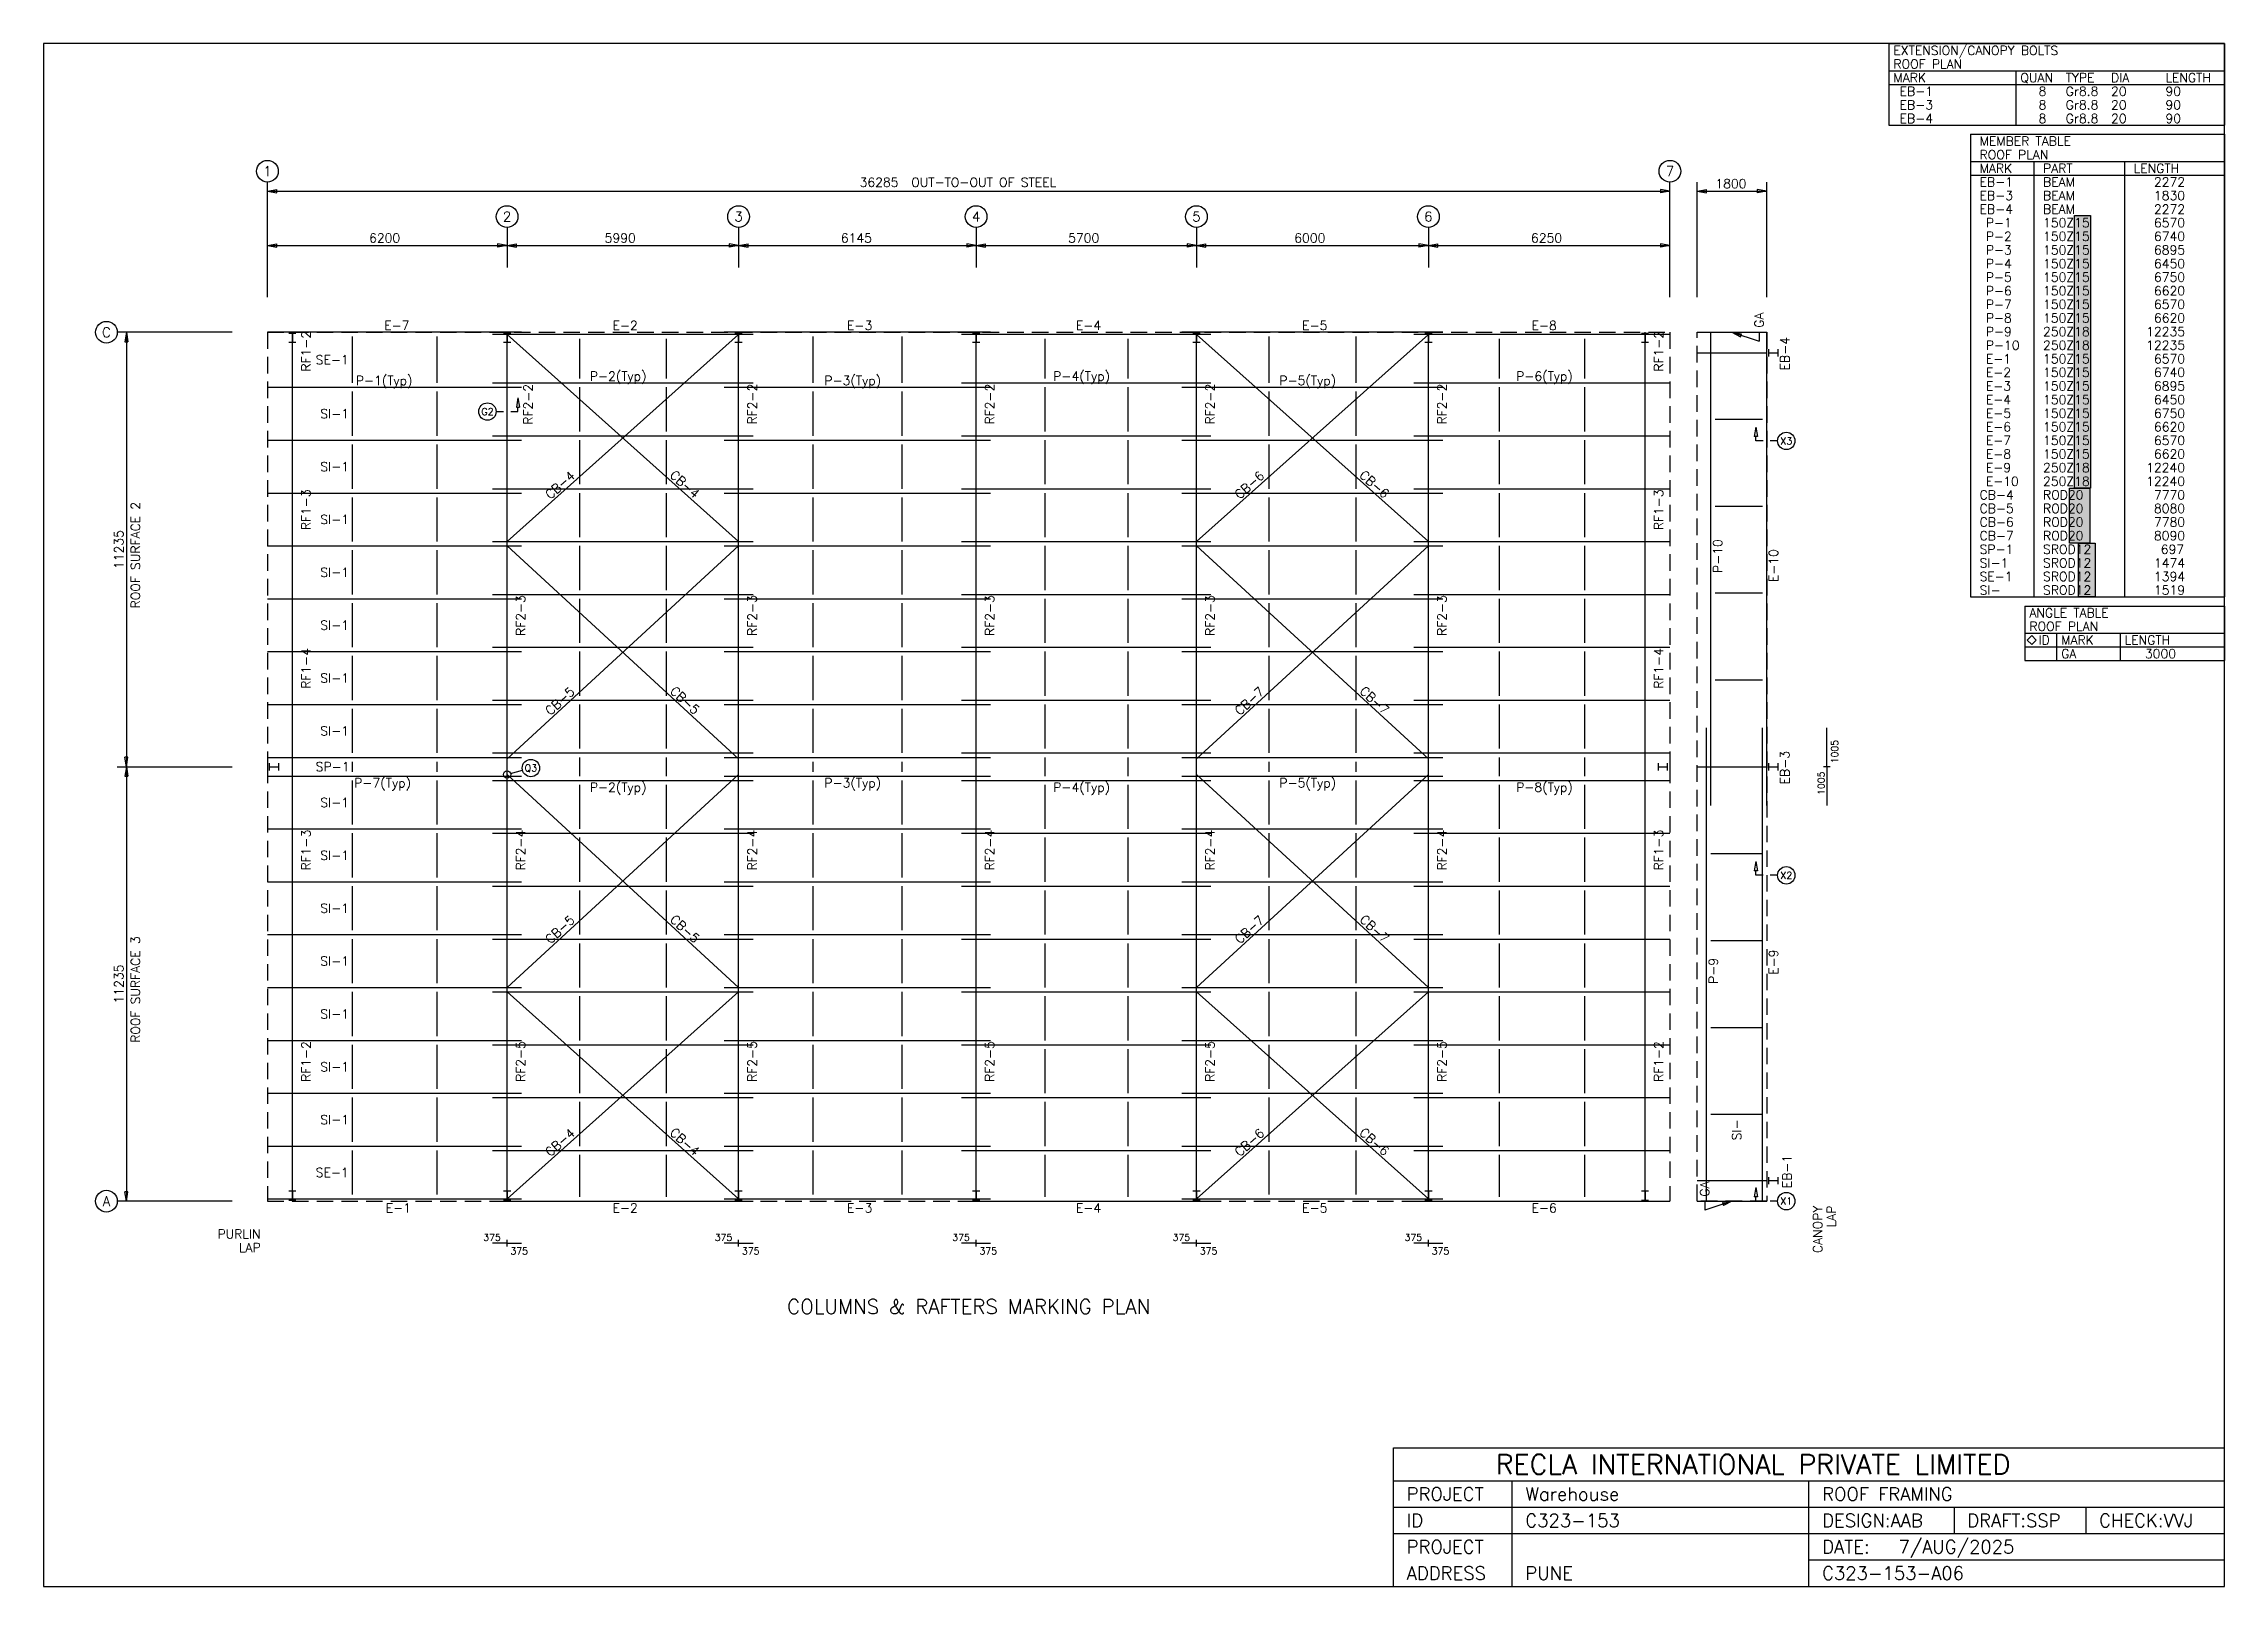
# Model space of a CAD drawing. Header units: millimetres. Extents: x 0 to 56419, y 0 to 39896.
import ezdxf
from ezdxf.enums import TextEntityAlignment as Align

# ---------------------------------------------------------------- set-up
doc = ezdxf.new("R2010")
doc.units = ezdxf.units.MM
doc.header["$MEASUREMENT"] = 0
doc.linetypes.add('CONTIN', pattern=[0])
doc.linetypes.add('DASHED', pattern=[638, 426.5, -211.5])
doc.layers.get('0').update_dxf_attribs({"linetype": 'CONTIN'})
for name, color, linetype in [('1', 7, 'CONTIN'), ('10', 10, 'CONTIN'), ('11', 7, 'CONTIN'), ('12', 6, 'CONTIN'), ('13', 1, 'CONTIN'), ('14', 7, 'CONTIN'), ('15', 7, 'CONTIN'), ('2', 6, 'CONTIN'), ('22', 7, 'CONTIN'), ('26', 7, 'CONTIN'), ('3', 7, 'CONTIN'), ('4', 7, 'CONTIN'), ('5', 5, 'DASHED'), ('6', 6, 'CONTIN'), ('7', 7, 'CONTIN')]:
    doc.layers.add(name, color=color, linetype=linetype)
doc.styles.add('SIMPLEX', font='SIMPLEX')

msp = doc.modelspace()

# ---------------------------------------------------------------- texts
at = {"layer": '11', "style": 'SIMPLEX'}
for s, height, p in [('36285', 234.6, (21111, 36194)), ('1800', 234.6, (43250, 36159)), ('6200', 234.6, (8421, 34752)), ('5990', 234.6, (14516, 34752)), ('6145', 234.6, (20624, 34752)), ('5700', 234.6, (26506, 34752)), ('6000', 234.6, (32356, 34752)), ('6250', 234.6, (38481, 34752)), ('375', 175.9, (11374, 8936)), ('375', 175.9, (17364, 8936)), ('375', 175.9, (23509, 8936)), ('375', 175.9, (29209, 8936)), ('375', 175.9, (35209, 8936)), ('375', 175.9, (12078, 8584)), ('375', 175.9, (18068, 8584)), ('375', 175.9, (24213, 8584)), ('375', 175.9, (29913, 8584)), ('375', 175.9, (35913, 8584))]:
    msp.add_text(s, height=height, dxfattribs=at).set_placement(p)
for s, height, p in [('11235', 234.6, (2063, 26310)), ('1005', 175.9, (46426, 21285)), ('1005', 175.9, (46074, 20467)), ('11235', 234.6, (2063, 15075))]:
    msp.add_text(s, height=height, rotation=90, dxfattribs=at).set_placement(p)
at = {"layer": '13', "style": 'SIMPLEX'}
for s, p in [('1', (5790, 36597)), ('7', (42075, 36597)), ('2', (11990, 35424)), ('3', (17980, 35424)), ('4', (24125, 35424)), ('5', (29825, 35424)), ('6', (35825, 35424)), ('C', (1625, 32432)), ('A', (1625, 9962))]:
    msp.add_text(s, height=253, dxfattribs=at).set_placement(p, align=Align.MIDDLE_CENTER)
at = {"layer": '14', "style": 'SIMPLEX'}
for s, height, p in [('RECLA INTERNATIONAL PRIVATE LIMITED', 511.8, (37568, 2900)), ('PROJECT', 341.2, (35265, 2218)), ('Warehouse', 341.2, (38335, 2218)), ('ROOF FRAMING', 341.2, (46012, 2218)), ('ID', 341.2, (35265, 1535)), ('C323-153', 341.2, (38335, 1535)), ('DESIGN:AAB', 341.2, (46012, 1535)), ('DRAFT:SSP', 341.2, (49766, 1535)), ('CHECK:VVJ', 341.2, (53178, 1535)), ('PROJECT', 341.2, (35265, 853)), ('DATE:', 341.2, (46012, 853)), (' 7/AUG/2025', 341.2, (47752, 853)), ('ADDRESS', 341.2, (35265, 171)), ('PUNE', 341.2, (38335, 171)), ('C323-153-A06', 341.2, (46012, 171))]:
    msp.add_text(s, height=height, dxfattribs=at).set_placement(p)
at = {"layer": '15', "style": 'SIMPLEX'}
msp.add_text(' OUT-TO-OUT OF STEEL', height=234.58, dxfattribs=at).set_placement((22284, 36194))
for s, p in [('ROOF SURFACE 2', (2493, 25290)), ('ROOF SURFACE 3', (2493, 14055))]:
    msp.add_text(s, height=234.58, rotation=90, dxfattribs=at).set_placement(p)
msp.add_text('COLUMNS & RAFTERS MARKING PLAN', height=375.32, dxfattribs=at).set_placement((23932, 7048), align=Align.CENTER)
at = {"layer": '2', "style": 'SIMPLEX'}
for s, p in [('CANOPY', (46015, 9845)), (' LAP', (46367, 9845))]:
    msp.add_text(s, height=234.6, rotation=90, dxfattribs=at).set_placement(p, align=Align.RIGHT)
for s, p in [('PURLIN', (5614, 8995)), ('LAP', (5614, 8643))]:
    msp.add_text(s, height=234.6, dxfattribs=at).set_placement(p, align=Align.RIGHT)
at = {"layer": '3', "style": 'SIMPLEX'}
for s, p in [(' E-7', (8649, 32491)), (' E-2', (14557, 32491)), (' E-3', (20624, 32491)), (' E-4', (26547, 32491)), (' E-5', (32397, 32491)), (' E-8', (38334, 32491)), ('SE-1', (7039, 31603)), (' P-1(Typ)', (7916, 31067)), (' P-2(Typ)', (13970, 31180)), (' P-3(Typ)', (20038, 31067)), (' P-4(Typ)', (25960, 31180)), (' P-5(Typ)', (31810, 31067)), (' P-6(Typ)', (37935, 31180)), ('SI-1', (7157, 30208)), ('SI-1', (7157, 28841)), ('SI-1', (7157, 27474)), ('SI-1', (7157, 26107)), ('SI-1', (7157, 24740)), ('SI-1', (7157, 23373)), ('SI-1', (7157, 22006)), ('SP-1', (7039, 21080)), (' P-7(Typ)', (7875, 20662)), (' P-3(Typ)', (20038, 20662)), (' P-5(Typ)', (31810, 20662)), ('SI-1', (7157, 20154)), (' P-2(Typ)', (13970, 20549)), (' P-4(Typ)', (25960, 20549)), (' P-8(Typ)', (37935, 20549)), ('SI-1', (7157, 18787)), ('SI-1', (7157, 17420)), ('SI-1', (7157, 16053)), ('SI-1', (7157, 14686)), ('SI-1', (7157, 13319)), ('SI-1', (7157, 11952)), ('SE-1', (7039, 10586)), (' E-1', (8690, 9669)), (' E-2', (14557, 9669)), (' E-3', (20624, 9669)), (' E-4', (26547, 9669)), (' E-5', (32397, 9669)), (' E-6', (38334, 9669))]:
    msp.add_text(s, height=234.6, dxfattribs=at).set_placement(p)
for s, rotation, p in [('GA', 90, (44499, 32549)), (' RF1-2', 90, (6904, 31253)), (' RF1-2', 90, (41899, 31253)), ('EB-4', 90, (45165, 31445)), (' RF2-2', 90, (12650, 29881)), (' RF2-2', 90, (18449, 29886)), (' RF2-2', 90, (24594, 29886)), (' RF2-2', 90, (30294, 29886)), (' RF2-2', 90, (36294, 29886)), ('CB-4', 41.775, (13107, 28099)), ('CB-4', 318.225, (16180, 28709)), ('CB-6', 41.727, (30944, 28100)), ('CB-6', 318.273, (34022, 28709)), (' RF1-3', 90, (6904, 27152)), (' RF1-3', 90, (41899, 27152)), (' P-10', 90, (43428, 26045)), (' E-10', 90, (44872, 25808)), (' RF2-3', 90, (12459, 24417)), (' RF2-3', 90, (18449, 24417)), (' RF2-3', 90, (24594, 24417)), (' RF2-3', 90, (30294, 24417)), (' RF2-3', 90, (36294, 24417)), (' RF1-4', 90, (6904, 23050)), (' RF1-4', 90, (41899, 23050)), ('CB-5', 42.6, (13111, 22508)), ('CB-5', 317.4, (16185, 23127)), ('CB-7', 42.553, (30948, 22508)), ('CB-7', 317.447, (34027, 23127)), ('EB-3', 90, (45165, 20740)), (' RF1-3', 90, (6904, 18352)), (' RF2-4', 90, (12459, 18352)), (' RF2-4', 90, (18449, 18352)), (' RF2-4', 90, (24594, 18352)), (' RF2-4', 90, (30294, 18352)), (' RF2-4', 90, (36294, 18352)), (' RF1-3', 90, (41899, 18352)), ('CB-5', 42.6, (13111, 16600)), ('CB-5', 317.4, (16185, 17219)), ('CB-7', 42.552, (30948, 16600)), ('CB-7', 317.448, (34027, 17219)), (' E-9', 90, (44872, 15654)), (' P-9', 90, (43315, 15417)), (' RF1-2', 90, (6904, 12884)), (' RF2-5', 90, (12459, 12884)), (' RF2-5', 90, (18449, 12884)), (' RF2-5', 90, (24594, 12884)), (' RF2-5', 90, (30294, 12884)), (' RF2-5', 90, (36294, 12884)), (' RF1-2', 90, (41899, 12884)), ('SI-', 90, (43918, 11534)), ('SI-', 90, (43918, 11534)), ('CB-4', 41.775, (13107, 11098)), ('CB-4', 318.225, (16180, 11707)), ('CB-6', 41.728, (30944, 11098)), ('CB-6', 318.272, (34022, 11707)), ('EB-1', 90, (45221, 10295)), ('GA', 90, (43092, 10079))]:
    msp.add_text(s, height=234.6, rotation=rotation, dxfattribs=at).set_placement(p)
at = {"layer": '7', "style": 'SIMPLEX'}
for s, p in [('G2', (11483, 30382)), ('X3', (45085, 29623)), ('Q3', (12606, 21162)), ('X2', (45085, 18388)), ('X1', (45085, 9962))]:
    msp.add_text(s, height=180.2, dxfattribs=at).set_placement(p, align=Align.MIDDLE_CENTER)

# ---------------------------------------------------------------- blocks, each defined once
blk = doc.blocks.new('RW1BLT')
for p, q in [((-8679.2852, 0), (0, 0)), ((-8679.2852, 0), (-8679.2852, -2111.1772)), ((0, 0), (0, -2111.1772)), ((-8679.2852, -703.72577), (0, -703.72577)), ((-8679.2852, -1055.5886), (0, -1055.5886)), ((-5395.231, -703.72577), (-5395.231, -2111.1772)), ((-8679.2852, -2111.1772), (0, -2111.1772))]:
    blk.add_line(p, q)
at = {"layer": '14', "style": 'SIMPLEX'}
for s, p in [('EXTENSION/CANOPY BOLTS', (-8561.9971, -293.21906)), ('ROOF PLAN', (-8561.9971, -645.08191)), ('MARK', (-8561.9971, -996.94482)), ('QUAN', (-5277.9434, -996.94482)), ('TYPE', (-4105.0674, -996.94482)), ('DIA', (-2932.1909, -996.94482)), ('LENGTH', (-1524.7393, -996.94482))]:
    blk.add_text(s, height=234.575272, dxfattribs=at).set_placement(p)
at = {"layer": '26', "style": 'SIMPLEX'}
for s, height, p in [(' EB-1', 234.575272, (-8561.9971, -1348.8077)), ('8', 234.57527, (-4808.793, -1348.8077)), ('Gr8.8', 234.575272, (-4105.0674, -1348.8077)), ('20', 234.575272, (-2932.1909, -1348.8077)), ('90', 234.575272, (-1524.7393, -1348.8077)), (' EB-3', 234.575272, (-8561.9971, -1700.6707)), ('8', 234.57527, (-4808.793, -1700.6707)), ('Gr8.8', 234.575272, (-4105.0674, -1700.6707)), ('20', 234.575272, (-2932.1909, -1700.6707)), ('90', 234.575272, (-1524.7393, -1700.6707)), (' EB-4', 234.575272, (-8561.9971, -2052.5334)), ('8', 234.57527, (-4808.793, -2052.5334)), ('Gr8.8', 234.575272, (-4105.0674, -2052.5334)), ('20', 234.575272, (-2932.1909, -2052.5334)), ('90', 234.575272, (-1524.7393, -2052.5334))]:
    blk.add_text(s, height=height, dxfattribs=at).set_placement(p)
blk = doc.blocks.new('RW1TBL')
for p, q in [((-6568.1074, 0), (0, 0)), ((-6568.1074, 0), (-6568.1074, -11963.341)), ((0, 0), (0, -11963.341)), ((-6568.1074, -703.72577), (0, -703.72577)), ((-6568.1074, -703.72577), (-6568.1074, -1055.5886)), ((-6568.1074, -1055.5886), (-6568.1074, -11963.341)), ((-6568.1074, -1055.5886), (0, -1055.5886)), ((-4926.0806, -703.72577), (-4926.0806, -1055.5886)), ((-4926.0806, -1055.5886), (-4926.0806, -11963.341)), ((-2580.3281, -703.72577), (-2580.3281, -1055.5886)), ((-2580.3281, -1055.5886), (-2580.3281, -11963.341)), ((-6568.1074, -11963.341), (0, -11963.341))]:
    blk.add_line(p, q)
at = {"layer": '14', "style": 'SIMPLEX'}
for s, p in [('MEMBER TABLE', (-6333.5322, -293.21906)), ('ROOF PLAN', (-6333.5322, -645.08191)), ('MARK', (-6333.5322, -996.94482)), ('PART', (-4691.5054, -996.94482)), ('LENGTH', (-2345.7529, -996.94482))]:
    blk.add_text(s, height=234.575272, dxfattribs=at).set_placement(p)
at = {"layer": '26', "style": 'SIMPLEX'}
for s, p in [('EB-1', (-6333.5322, -1348.8077)), ('BEAM', (-4691.5054, -1348.8077)), ('   2272', (-2345.7529, -1348.8077)), ('EB-3', (-6333.5322, -1700.6707)), ('BEAM', (-4691.5054, -1700.6707)), ('   1830', (-2345.7529, -1700.6707)), ('EB-4', (-6333.5322, -2052.5334)), (' P-1', (-6333.5322, -2404.3962)), ('BEAM', (-4691.5054, -2052.5334)), ('150Z15', (-4691.5054, -2404.3962)), ('   2272', (-2345.7529, -2052.5334)), ('   6570', (-2345.7529, -2404.3962)), (' P-2', (-6333.5322, -2756.259)), ('150Z15', (-4691.5054, -2756.259)), ('   6740', (-2345.7529, -2756.259)), (' P-3', (-6333.5322, -3108.1218)), (' P-4', (-6333.5322, -3459.9849)), ('150Z15', (-4691.5054, -3108.1218)), ('150Z15', (-4691.5054, -3459.9849)), ('   6895', (-2345.7529, -3108.1218)), ('   6450', (-2345.7529, -3459.9849)), (' P-5', (-6333.5322, -3811.8479)), (' P-6', (-6333.5322, -4163.7109)), ('150Z15', (-4691.5054, -3811.8479)), ('150Z15', (-4691.5054, -4163.7109)), ('   6750', (-2345.7529, -3811.8479)), ('   6620', (-2345.7529, -4163.7109)), (' P-7', (-6333.5322, -4515.5737)), ('150Z15', (-4691.5054, -4515.5737)), ('   6570', (-2345.7529, -4515.5737)), (' P-8', (-6333.5322, -4867.437)), (' P-9', (-6333.5322, -5219.2998)), ('250Z18', (-4691.5054, -5219.2998)), ('150Z15', (-4691.5054, -4867.437)), ('  12235', (-2345.7529, -5219.2998)), ('   6620', (-2345.7529, -4867.437)), (' P-10', (-6333.5322, -5571.1631)), ('250Z18', (-4691.5054, -5571.1631)), ('  12235', (-2345.7529, -5571.1631)), (' E-1', (-6333.5322, -5923.0259)), (' E-2', (-6333.5322, -6274.8892)), ('150Z15', (-4691.5054, -5923.0259)), ('150Z15', (-4691.5054, -6274.8892)), ('   6570', (-2345.7529, -5923.0259)), ('   6740', (-2345.7529, -6274.8892)), (' E-3', (-6333.5322, -6626.752)), (' E-4', (-6333.5322, -6978.6152)), ('150Z15', (-4691.5054, -6626.752)), ('150Z15', (-4691.5054, -6978.6152)), ('   6895', (-2345.7529, -6626.752)), ('   6450', (-2345.7529, -6978.6152)), (' E-5', (-6333.5322, -7330.4785)), ('150Z15', (-4691.5054, -7330.4785)), ('   6750', (-2345.7529, -7330.4785)), (' E-6', (-6333.5322, -7682.3408)), (' E-7', (-6333.5322, -8034.2041)), ('150Z15', (-4691.5054, -7682.3408)), ('150Z15', (-4691.5054, -8034.2041)), ('   6620', (-2345.7529, -7682.3408)), ('   6570', (-2345.7529, -8034.2041)), (' E-8', (-6333.5322, -8386.0674)), ('150Z15', (-4691.5054, -8386.0674)), ('   6620', (-2345.7529, -8386.0674)), (' E-9', (-6333.5322, -8737.9297)), (' E-10', (-6333.5322, -9089.793)), ('250Z18', (-4691.5054, -8737.9297)), ('250Z18', (-4691.5054, -9089.793)), ('  12240', (-2345.7529, -8737.9297)), ('  12240', (-2345.7529, -9089.793)), ('CB-4', (-6333.5322, -9441.6563)), ('CB-5', (-6333.5322, -9793.5195)), ('ROD20', (-4691.5054, -9441.6563)), ('ROD20', (-4691.5054, -9793.5195)), ('   7770', (-2345.7529, -9441.6563)), ('   8080', (-2345.7529, -9793.5195)), ('CB-6', (-6333.5322, -10145.382)), ('ROD20', (-4691.5054, -10145.382)), ('   7780', (-2345.7529, -10145.382)), ('CB-7', (-6333.5322, -10497.245)), ('SP-1', (-6333.5322, -10849.108)), ('SROD12', (-4691.5054, -10849.108)), ('ROD20', (-4691.5054, -10497.245)), ('   8090', (-2345.7529, -10497.245)), ('    697', (-2345.7529, -10849.108)), ('SI-1', (-6333.5322, -11200.971)), ('SROD12', (-4691.5054, -11200.971)), ('   1474', (-2345.7529, -11200.971)), ('SE-1', (-6333.5322, -11552.834)), ('SI-', (-6333.5322, -11904.697)), ('SROD12', (-4691.5054, -11552.834)), ('SROD12', (-4691.5054, -11904.697)), ('   1394', (-2345.7529, -11552.834)), ('   1519', (-2345.7529, -11904.697))]:
    blk.add_text(s, height=234.575272, dxfattribs=at).set_placement(p)
blk = doc.blocks.new('RW1ANGL')
for p, q in [((-5160.6558, 0), (-5160.6558, -1407.4515)), ((-5160.6558, 0), (0, 0)), ((0, 0), (0, -1407.4515)), ((-5160.6558, -703.72577), (0, -703.72577)), ((-5160.6558, -1055.5886), (0, -1055.5886)), ((-4339.6426, -703.72577), (-4339.6426, -1407.4515)), ((-2697.6155, -703.72577), (-2697.6155, -1407.4515)), ((-5160.6558, -1407.4515), (0, -1407.4515))]:
    blk.add_line(p, q)
at = {"layer": '14'}
for p, q in [((-5102.0122, -879.65723), (-4984.7241, -762.36963)), ((-4984.7241, -996.94482), (-5102.0122, -879.65723)), ((-4984.7241, -762.36963), (-4867.4365, -879.65723)), ((-4867.4365, -879.65723), (-4984.7241, -996.94482))]:
    blk.add_line(p, q, dxfattribs=at)
at = {"layer": '14', "style": 'SIMPLEX'}
for s, p in [('ANGLE TABLE', (-5043.3682, -293.21906)), ('ROOF PLAN', (-5043.3682, -645.08191)), ('ID', (-4808.793, -996.94482)), ('MARK', (-4222.3545, -996.94482)), ('LENGTH', (-2580.3279, -996.94482))]:
    blk.add_text(s, height=234.575272, dxfattribs=at).set_placement(p)
at = {"layer": '26', "style": 'SIMPLEX'}
for s, p in [('GA', (-4222.3545, -1348.8077)), ('   3000', (-2580.3279, -1348.8077))]:
    blk.add_text(s, height=234.575272, dxfattribs=at).set_placement(p)
blk = doc.blocks.new('WCOL')
for p, q in [((-10.2, 0), (10.2, 0)), ((0, 0), (0, -25.4)), ((-10.2, -25.4), (10.2, -25.4))]:
    blk.add_line(p, q)
blk = doc.blocks.new('ARROWP')
for p, q in [((0, 0), (-243.95827, 40.65971)), ((-243.95827, 40.65971), (-243.95827, -40.659706)), ((0, 0), (-243.95827, -40.659706))]:
    blk.add_line(p, q)
blk = doc.blocks.new('CUTSEC')
at = {"layer": '7'}
for p, q in [((-281, 0), (-94, 0)), ((94, 0), (281, 0)), ((281, 0), (281, 113))]:
    blk.add_line(p, q, dxfattribs=at)
at = {"layer": '7', "rotation": 90}
blk.add_blockref('ARROWP', (281, 357), dxfattribs=at)
blk = doc.blocks.new('ARROW')
for p, q in [((0, 0), (-243.95827, 40.65971)), ((-243.95827, 40.65971), (-243.95827, -40.659706)), ((0, 0), (-243.95827, -40.659706))]:
    blk.add_line(p, q)

# ---------------------------------------------------------------- hatches: boundary and pattern name
at = {"linetype": 'Continuous'}
h = msp.add_hatch(color=256, dxfattribs=at)
h.dxf.hatch_style = 1
h.paths.add_polyline_path([(52544, 35448), (52957, 35448), (52957, 28397), (52544, 28397)])
h.paths.add_polyline_path([(52416, 28404), (52934, 28404), (52934, 26978), (52416, 26978)])
h.paths.add_polyline_path([(52646, 26978), (53074, 26978), (53074, 25587), (52646, 25587)])

# ---------------------------------------------------------------- linework, layer by layer
for p, q in [((34923, 0), (34923, 3583)), ((34923, 3583), (56419, 3583)), ((56419, 0), (56419, 3583)), ((34923, 2730), (56419, 2730)), ((37994, 0), (37994, 2730)), ((45671, 0), (45671, 2730)), ((34923, 2047), (56419, 2047)), ((49424, 2047), (49424, 1365)), ((52836, 2047), (52836, 1365)), ((34923, 1365), (56419, 1365)), ((45671, 682), (56419, 682)), ((34923, 0), (56419, 0))]:
    msp.add_line(p, q)
for points in [[(52544, 35448), (52957, 35448), (52957, 28397), (52544, 28397)], [(52416, 28404), (52934, 28404), (52934, 26978), (52416, 26978)], [(52646, 26978), (53074, 26978), (53074, 25587), (52646, 25587)]]:
    msp.add_lwpolyline(points, close=True, dxfattribs=at)
at = {"layer": '1'}
for p, q in [((12365, 32432), (5790, 32432)), ((7985, 32320), (7985, 31121)), ((10175, 32320), (10175, 31121)), ((18355, 32374), (11615, 32374)), ((11990, 27023), (17980, 32374)), ((11990, 32374), (17980, 27023)), ((13861, 32261), (13861, 31234)), ((16108, 32261), (16108, 31234)), ((24500, 32432), (17605, 32432)), ((19903, 32320), (19903, 31121)), ((22201, 32320), (22201, 31121)), ((30200, 32374), (23750, 32374)), ((25900, 32261), (25900, 31234)), ((28050, 32261), (28050, 31234)), ((36200, 32432), (29450, 32432)), ((29825, 27023), (35825, 32374)), ((29825, 32374), (35825, 27023)), ((31700, 32320), (31700, 31121)), ((33950, 32320), (33950, 31121)), ((42075, 32374), (35450, 32374)), ((37656, 32261), (37656, 31234)), ((39863, 32261), (39863, 31234)), ((43135, 20192), (43135, 32432)), ((44578, 20192), (44578, 32432)), ((11615, 31121), (18355, 31121)), ((23750, 31121), (30200, 31121)), ((35450, 31121), (42075, 31121)), ((5790, 31009), (12365, 31009)), ((7985, 30896), (7985, 29754)), ((10175, 30896), (10175, 29754)), ((13861, 31009), (13861, 29867)), ((16108, 31009), (16108, 29867)), ((17605, 31009), (24500, 31009)), ((19903, 30896), (19903, 29754)), ((22201, 30896), (22201, 29754)), ((25900, 31009), (25900, 29867)), ((28050, 31009), (28050, 29867)), ((29450, 31009), (36200, 31009)), ((31700, 30896), (31700, 29754)), ((33950, 30896), (33950, 29754)), ((37656, 31009), (37656, 29867)), ((39863, 31009), (39863, 29867)), ((43247, 30185), (44466, 30185)), ((43247, 30185), (44466, 30185)), ((5790, 29642), (12365, 29642)), ((7985, 29529), (7985, 28387)), ((10175, 29529), (10175, 28387)), ((11615, 29754), (18355, 29754)), ((13861, 29642), (13861, 28500)), ((16108, 29642), (16108, 28500)), ((17605, 29642), (24500, 29642)), ((19903, 29529), (19903, 28387)), ((22201, 29529), (22201, 28387)), ((23750, 29754), (30200, 29754)), ((25900, 29642), (25900, 28500)), ((28050, 29642), (28050, 28500)), ((29450, 29642), (36200, 29642)), ((31700, 29529), (31700, 28387)), ((33950, 29529), (33950, 28387)), ((35450, 29754), (42075, 29754)), ((37656, 29642), (37656, 28500)), ((39863, 29642), (39863, 28500)), ((5790, 28275), (12365, 28275)), ((11615, 28387), (18355, 28387)), ((13861, 28275), (13861, 27133)), ((16108, 28275), (16108, 27133)), ((17605, 28275), (24500, 28275)), ((23750, 28387), (30200, 28387)), ((25900, 28275), (25900, 27133)), ((28050, 28275), (28050, 27133)), ((29450, 28275), (36200, 28275)), ((35450, 28387), (42075, 28387)), ((37656, 28275), (37656, 27133)), ((39863, 28275), (39863, 27133)), ((7985, 28162), (7985, 27020)), ((10175, 28162), (10175, 27020)), ((19903, 28162), (19903, 27020)), ((22201, 28162), (22201, 27020)), ((31700, 28162), (31700, 27020)), ((33950, 28162), (33950, 27020)), ((43247, 27938), (44466, 27938)), ((43247, 27938), (44466, 27938)), ((5790, 26908), (12365, 26908)), ((7985, 26795), (7985, 25653)), ((10175, 26795), (10175, 25653)), ((11615, 27020), (18355, 27020)), ((11990, 21397), (17980, 26905)), ((11990, 26905), (17980, 21397)), ((13861, 26908), (13861, 25766)), ((16108, 26908), (16108, 25766)), ((17605, 26908), (24500, 26908)), ((19903, 26795), (19903, 25653)), ((22201, 26795), (22201, 25653)), ((23750, 27020), (30200, 27020)), ((25900, 26908), (25900, 25766)), ((28050, 26908), (28050, 25766)), ((29450, 26908), (36200, 26908)), ((29825, 21397), (35825, 26905)), ((29825, 26905), (35825, 21397)), ((31700, 26795), (31700, 25653)), ((33950, 26795), (33950, 25653)), ((35450, 27020), (42075, 27020)), ((37656, 26908), (37656, 25766)), ((39863, 26908), (39863, 25766)), ((5790, 25541), (12365, 25541)), ((7985, 25428), (7985, 24286)), ((10175, 25428), (10175, 24286)), ((11615, 25653), (18355, 25653)), ((13861, 25541), (13861, 24399)), ((16108, 25541), (16108, 24399)), ((17605, 25541), (24500, 25541)), ((19903, 25428), (19903, 24286)), ((22201, 25428), (22201, 24286)), ((23750, 25653), (30200, 25653)), ((25900, 25541), (25900, 24399)), ((28050, 25541), (28050, 24399)), ((29450, 25541), (36200, 25541)), ((31700, 25428), (31700, 24286)), ((33950, 25428), (33950, 24286)), ((35450, 25653), (42075, 25653)), ((37656, 25541), (37656, 24399)), ((39863, 25541), (39863, 24399)), ((43247, 25691), (44466, 25691)), ((43247, 25691), (44466, 25691)), ((11615, 24286), (18355, 24286)), ((23750, 24286), (30200, 24286)), ((35450, 24286), (42075, 24286)), ((5790, 24174), (12365, 24174)), ((7985, 24061), (7985, 22919)), ((10175, 24061), (10175, 22919)), ((13861, 24174), (13861, 23032)), ((16108, 24174), (16108, 23032)), ((17605, 24174), (24500, 24174)), ((19903, 24061), (19903, 22919)), ((22201, 24061), (22201, 22919)), ((25900, 24174), (25900, 23032)), ((28050, 24174), (28050, 23032)), ((29450, 24174), (36200, 24174)), ((31700, 24061), (31700, 22919)), ((33950, 24061), (33950, 22919)), ((37656, 24174), (37656, 23032)), ((39863, 24174), (39863, 23032)), ((43247, 23444), (44466, 23444)), ((43247, 23444), (44466, 23444)), ((5790, 22806), (12365, 22806)), ((7985, 22694), (7985, 21552)), ((10175, 22694), (10175, 21552)), ((11615, 22919), (18355, 22919)), ((13861, 22806), (13861, 21665)), ((16108, 22806), (16108, 21665)), ((17605, 22806), (24500, 22806)), ((19903, 22694), (19903, 21552)), ((22201, 22694), (22201, 21552)), ((23750, 22919), (30200, 22919)), ((25900, 22806), (25900, 21665)), ((28050, 22806), (28050, 21665)), ((29450, 22806), (36200, 22806)), ((31700, 22694), (31700, 21552)), ((33950, 22694), (33950, 21552)), ((35450, 22919), (42075, 22919)), ((37656, 22806), (37656, 21665)), ((39863, 22806), (39863, 21665)), ((43022, 9962), (43022, 22202)), ((44466, 9962), (44466, 22202)), ((5790, 21439), (12365, 21439)), ((11615, 21552), (18355, 21552)), ((13861, 21439), (13861, 20955)), ((16108, 21439), (16108, 20955)), ((17605, 21439), (24500, 21439)), ((23750, 21552), (30200, 21552)), ((25900, 21439), (25900, 20955)), ((28050, 21439), (28050, 20955)), ((29450, 21439), (36200, 21439)), ((35450, 21552), (42075, 21552)), ((37656, 21439), (37656, 20955)), ((39863, 21439), (39863, 20955)), ((5790, 20955), (12365, 20955)), ((7985, 21327), (7985, 21068)), ((10175, 21327), (10175, 21068)), ((11990, 15489), (17980, 20997)), ((11990, 20997), (17980, 15489)), ((17605, 20955), (24500, 20955)), ((19903, 21327), (19903, 21068)), ((22201, 21327), (22201, 21068)), ((29450, 20955), (36200, 20955)), ((29825, 15489), (35825, 20997)), ((29825, 20997), (35825, 15489)), ((31700, 21327), (31700, 21068)), ((33950, 21327), (33950, 21068)), ((7985, 20842), (7985, 19701)), ((10175, 20842), (10175, 19701)), ((11615, 20842), (18355, 20842)), ((13861, 20730), (13861, 19588)), ((16108, 20730), (16108, 19588)), ((19903, 20842), (19903, 19701)), ((22201, 20842), (22201, 19701)), ((23750, 20842), (30200, 20842)), ((25900, 20730), (25900, 19588)), ((28050, 20730), (28050, 19588)), ((31700, 20842), (31700, 19701)), ((33950, 20842), (33950, 19701)), ((35450, 20842), (42075, 20842)), ((37656, 20730), (37656, 19588)), ((39863, 20730), (39863, 19588)), ((5790, 19588), (12365, 19588)), ((7985, 19475), (7985, 18333)), ((10175, 19475), (10175, 18333)), ((11615, 19475), (18355, 19475)), ((13861, 19363), (13861, 18221)), ((16108, 19363), (16108, 18221)), ((17605, 19588), (24500, 19588)), ((19903, 19475), (19903, 18333)), ((22201, 19475), (22201, 18333)), ((23750, 19475), (30200, 19475)), ((25900, 19363), (25900, 18221)), ((28050, 19363), (28050, 18221)), ((29450, 19588), (36200, 19588)), ((31700, 19475), (31700, 18333)), ((33950, 19475), (33950, 18333)), ((35450, 19475), (42075, 19475)), ((37656, 19363), (37656, 18221)), ((39863, 19363), (39863, 18221)), ((43135, 18950), (44466, 18950)), ((43135, 18950), (44466, 18950)), ((5790, 18221), (12365, 18221)), ((7985, 18108), (7985, 16966)), ((10175, 18108), (10175, 16966)), ((11615, 18108), (18355, 18108)), ((17605, 18221), (24500, 18221)), ((19903, 18108), (19903, 16966)), ((22201, 18108), (22201, 16966)), ((23750, 18108), (30200, 18108)), ((29450, 18221), (36200, 18221)), ((31700, 18108), (31700, 16966)), ((33950, 18108), (33950, 16966)), ((35450, 18108), (42075, 18108)), ((13861, 17996), (13861, 16854)), ((16108, 17996), (16108, 16854)), ((25900, 17996), (25900, 16854)), ((28050, 17996), (28050, 16854)), ((37656, 17996), (37656, 16854)), ((39863, 17996), (39863, 16854)), ((5790, 16854), (12365, 16854)), ((7985, 16741), (7985, 15599)), ((10175, 16741), (10175, 15599)), ((11615, 16741), (18355, 16741)), ((13861, 16629), (13861, 15487)), ((16108, 16629), (16108, 15487)), ((17605, 16854), (24500, 16854)), ((19903, 16741), (19903, 15599)), ((22201, 16741), (22201, 15599)), ((23750, 16741), (30200, 16741)), ((25900, 16629), (25900, 15487)), ((28050, 16629), (28050, 15487)), ((29450, 16854), (36200, 16854)), ((31700, 16741), (31700, 15599)), ((33950, 16741), (33950, 15599)), ((35450, 16741), (42075, 16741)), ((37656, 16629), (37656, 15487)), ((39863, 16629), (39863, 15487)), ((43135, 16703), (44466, 16703)), ((43135, 16703), (44466, 16703)), ((5790, 15487), (12365, 15487)), ((7985, 15374), (7985, 14232)), ((10175, 15374), (10175, 14232)), ((11615, 15374), (18355, 15374)), ((11990, 10021), (17980, 15372)), ((11990, 15372), (17980, 10021)), ((13861, 15262), (13861, 14120)), ((16108, 15262), (16108, 14120)), ((17605, 15487), (24500, 15487)), ((19903, 15374), (19903, 14232)), ((22201, 15374), (22201, 14232)), ((23750, 15374), (30200, 15374)), ((25900, 15262), (25900, 14120)), ((28050, 15262), (28050, 14120)), ((29450, 15487), (36200, 15487)), ((29825, 10021), (35825, 15372)), ((29825, 15372), (35825, 10021)), ((31700, 15374), (31700, 14232)), ((33950, 15374), (33950, 14232)), ((35450, 15374), (42075, 15374)), ((37656, 15262), (37656, 14120)), ((39863, 15262), (39863, 14120)), ((5790, 14120), (12365, 14120)), ((17605, 14120), (24500, 14120)), ((29450, 14120), (36200, 14120)), ((43135, 14456), (44466, 14456)), ((43135, 14456), (44466, 14456)), ((7985, 14007), (7985, 12865)), ((10175, 14007), (10175, 12865)), ((11615, 14007), (18355, 14007)), ((13861, 13894), (13861, 12753)), ((16108, 13894), (16108, 12753)), ((19903, 14007), (19903, 12865)), ((22201, 14007), (22201, 12865)), ((23750, 14007), (30200, 14007)), ((25900, 13894), (25900, 12753)), ((28050, 13894), (28050, 12753)), ((31700, 14007), (31700, 12865)), ((33950, 14007), (33950, 12865)), ((35450, 14007), (42075, 14007)), ((37656, 13894), (37656, 12753)), ((39863, 13894), (39863, 12753)), ((5790, 12753), (12365, 12753)), ((7985, 12640), (7985, 11498)), ((10175, 12640), (10175, 11498)), ((11615, 12640), (18355, 12640)), ((13861, 12527), (13861, 11386)), ((16108, 12527), (16108, 11386)), ((17605, 12753), (24500, 12753)), ((19903, 12640), (19903, 11498)), ((22201, 12640), (22201, 11498)), ((23750, 12640), (30200, 12640)), ((25900, 12527), (25900, 11386)), ((28050, 12527), (28050, 11386)), ((29450, 12753), (36200, 12753)), ((31700, 12640), (31700, 11498)), ((33950, 12640), (33950, 11498)), ((35450, 12640), (42075, 12640)), ((37656, 12527), (37656, 11386)), ((39863, 12527), (39863, 11386)), ((43135, 12209), (44466, 12209)), ((43135, 12209), (44466, 12209)), ((5790, 11386), (12365, 11386)), ((17605, 11386), (24500, 11386)), ((29450, 11386), (36200, 11386)), ((7985, 11273), (7985, 10133)), ((10175, 11273), (10175, 10133)), ((11615, 11273), (18355, 11273)), ((13861, 11160), (13861, 10075)), ((16108, 11160), (16108, 10075)), ((19903, 11273), (19903, 10133)), ((22201, 11273), (22201, 10133)), ((23750, 11273), (30200, 11273)), ((25900, 11160), (25900, 10075)), ((28050, 11160), (28050, 10075)), ((31700, 11273), (31700, 10133)), ((33950, 11273), (33950, 10133)), ((35450, 11273), (42075, 11273)), ((37656, 11160), (37656, 10075)), ((39863, 11160), (39863, 10075)), ((5790, 10021), (12365, 10021)), ((11615, 9962), (18355, 9962)), ((17605, 10021), (24500, 10021)), ((23750, 9962), (30200, 9962)), ((29450, 10021), (36200, 10021)), ((35450, 9962), (42075, 9962))]:
    msp.add_line(p, q, dxfattribs=at)
at = {"layer": '12'}
for p, q in [((5790, 33341), (5790, 36316)), ((42075, 33341), (42075, 36316)), ((42778, 33341), (42778, 36316)), ((44578, 33341), (44578, 36316)), ((11990, 35143), (11990, 34111)), ((17980, 35143), (17980, 34111)), ((24125, 35143), (24125, 34111)), ((29825, 35143), (29825, 34111)), ((35825, 35143), (35825, 34111)), ((4881, 32432), (1906, 32432)), ((1906, 21197), (4881, 21197)), ((4881, 9962), (1906, 9962))]:
    msp.add_line(p, q, dxfattribs=at)
at = {"layer": '13'}
for centre in [(5790, 36597), (42075, 36597), (11990, 35424), (17980, 35424), (24125, 35424), (29825, 35424), (35825, 35424), (1625, 32432), (1625, 9962)]:
    msp.add_circle(centre, 281, dxfattribs=at)
at = {"layer": '2'}
for p, q in [((5790, 36081), (42075, 36081)), ((42778, 36081), (44578, 36081)), ((5790, 34674), (42075, 34674)), ((2141, 32432), (2141, 9962)), ((46132, 21197), (46132, 22202)), ((46220, 21197), (46044, 21197)), ((46220, 21197), (46044, 21197)), ((46132, 21197), (46132, 20192)), ((11990, 8877), (11615, 8877)), ((11990, 8789), (11990, 8965)), ((11990, 8789), (11990, 8965)), ((11990, 8877), (12365, 8877)), ((17980, 8877), (17605, 8877)), ((17980, 8789), (17980, 8965)), ((17980, 8789), (17980, 8965)), ((17980, 8877), (18355, 8877)), ((24125, 8877), (23750, 8877)), ((24125, 8789), (24125, 8965)), ((24125, 8789), (24125, 8965)), ((24125, 8877), (24500, 8877)), ((29825, 8877), (29450, 8877)), ((29825, 8789), (29825, 8965)), ((29825, 8789), (29825, 8965)), ((29825, 8877), (30200, 8877)), ((35825, 8877), (35450, 8877)), ((35825, 8789), (35825, 8965)), ((35825, 8789), (35825, 8965)), ((35825, 8877), (36200, 8877))]:
    msp.add_line(p, q, dxfattribs=at)
at = {"layer": '22'}
for p, q in [((56419, 39896), (0, 39896)), ((0, 39896), (0, 0)), ((56419, 0), (56419, 39896)), ((0, 0), (56419, 0))]:
    msp.add_line(p, q, dxfattribs=at)
at = {"layer": '3'}
for p, q in [((43678, 32432), (44382, 32198)), ((44382, 32432), (44382, 32198)), ((42975, 9962), (42975, 9728)), ((43678, 9962), (42975, 9728))]:
    msp.add_line(p, q, dxfattribs=at)
at = {"layer": '4'}
for p, q in [((6435, 9962), (6435, 32432)), ((11990, 9962), (11990, 32432)), ((17980, 9962), (17980, 32432)), ((24125, 9962), (24125, 32432)), ((29825, 9962), (29825, 32432)), ((35825, 9962), (35825, 32432)), ((41430, 9962), (41430, 32432)), ((42778, 31902), (44578, 31902)), ((42778, 21197), (44578, 21197)), ((42778, 10492), (44578, 10492))]:
    msp.add_line(p, q, dxfattribs=at)
at = {"layer": '5'}
for p, q in [((5790, 32432), (5790, 21197)), ((5790, 32432), (42075, 32432)), ((42075, 32432), (42075, 21197)), ((42778, 9962), (42778, 32432)), ((42778, 32432), (44578, 32432)), ((44578, 32432), (44578, 9962)), ((5790, 21197), (5790, 9962)), ((42075, 21197), (42075, 9962)), ((5790, 9962), (42075, 9962)), ((44578, 9962), (42778, 9962))]:
    msp.add_line(p, q, dxfattribs=at)
at = {"layer": '6'}
for p, q in [((42778, 32432), (44578, 32432)), ((42778, 9962), (44578, 9962))]:
    msp.add_line(p, q, dxfattribs=at)
at = {"layer": '7'}
msp.add_line((12080, 21021), (12388, 21104), dxfattribs=at)
for centre, radius in [((11483, 30382), 225), ((45085, 29623), 225), ((11990, 20997), 93.8), ((12606, 21162), 225), ((45085, 18388), 225), ((45085, 9962), 225)]:
    msp.add_circle(centre, radius, dxfattribs=at)

# ---------------------------------------------------------------- block references
for name, p in [('RW1BLT', (56419, 39896)), ('RW1TBL', (56419, 37551)), ('RW1ANGL', (56419, 25353))]:
    msp.add_blockref(name, p)
at = {"layer": '10', "yscale": 9.23524666, "zscale": 9.23524666}
for p, xscale in [((6435, 32403), -9.2352467), ((11990, 32403), -9.2352467), ((17980, 32403), -9.2352467), ((24125, 32403), -9.2352467), ((29825, 32403), -9.2352467), ((35825, 32403), -9.2352467), ((41430, 32403), -9.2352467), ((6435, 10226), 9.23524666), ((11990, 10226), 9.23524666), ((17980, 10226), 9.23524666), ((24125, 10226), 9.23524666), ((29825, 10226), 9.23524666), ((35825, 10226), 9.23524666), ((41430, 10226), 9.23524666)]:
    msp.add_blockref('WCOL', p, dxfattribs=dict(at, xscale=xscale))
at = {"layer": '10', "xscale": 9.23524666, "yscale": 9.23524666, "zscale": 9.23524666, "rotation": 90}
for p in [(44637, 31902), (5848, 21197), (41781, 21197), (44637, 21197), (44637, 10492)]:
    msp.add_blockref('WCOL', p, dxfattribs=at)
at = {"layer": '2'}
for p, rotation in [((5790, 36081), 180), ((42778, 36081), 180), ((5790, 34674), 180), ((11990, 34674), 180), ((17980, 34674), 180), ((24125, 34674), 180), ((29825, 34674), 180), ((35825, 34674), 180), ((2141, 32432), 90), ((2141, 21197), 270), ((2141, 21197), 90), ((2141, 9962), 270)]:
    msp.add_blockref('ARROW', p, dxfattribs=dict(at, rotation=rotation))
for p in [(42075, 36081), (44578, 36081), (11990, 34674), (17980, 34674), (24125, 34674), (29825, 34674), (35825, 34674), (42075, 34674)]:
    msp.add_blockref('ARROW', p, dxfattribs=at)
at = {"layer": '3'}
for p, rotation in [((43678, 32432), 161.565), ((43678, 9962), 18.435)]:
    msp.add_blockref('ARROWP', p, dxfattribs=dict(at, rotation=rotation))
at = {"layer": '7'}
msp.add_blockref('CUTSEC', (11990, 30382), dxfattribs=at)
at = {"layer": '7', "yscale": -1, "zscale": -1, "rotation": 180}
for p in [(44578, 29623), (44578, 18388), (44578, 9962)]:
    msp.add_blockref('CUTSEC', p, dxfattribs=at)

msp.set_redraw_order([(e.dxf.handle, doc.entitydb.next_handle()) for e in msp.query("TEXT MTEXT ATTDEF DIMENSION ARC_DIMENSION")])  # texts and dimensions are drawn at this point

doc.saveas('drawing.dxf')
